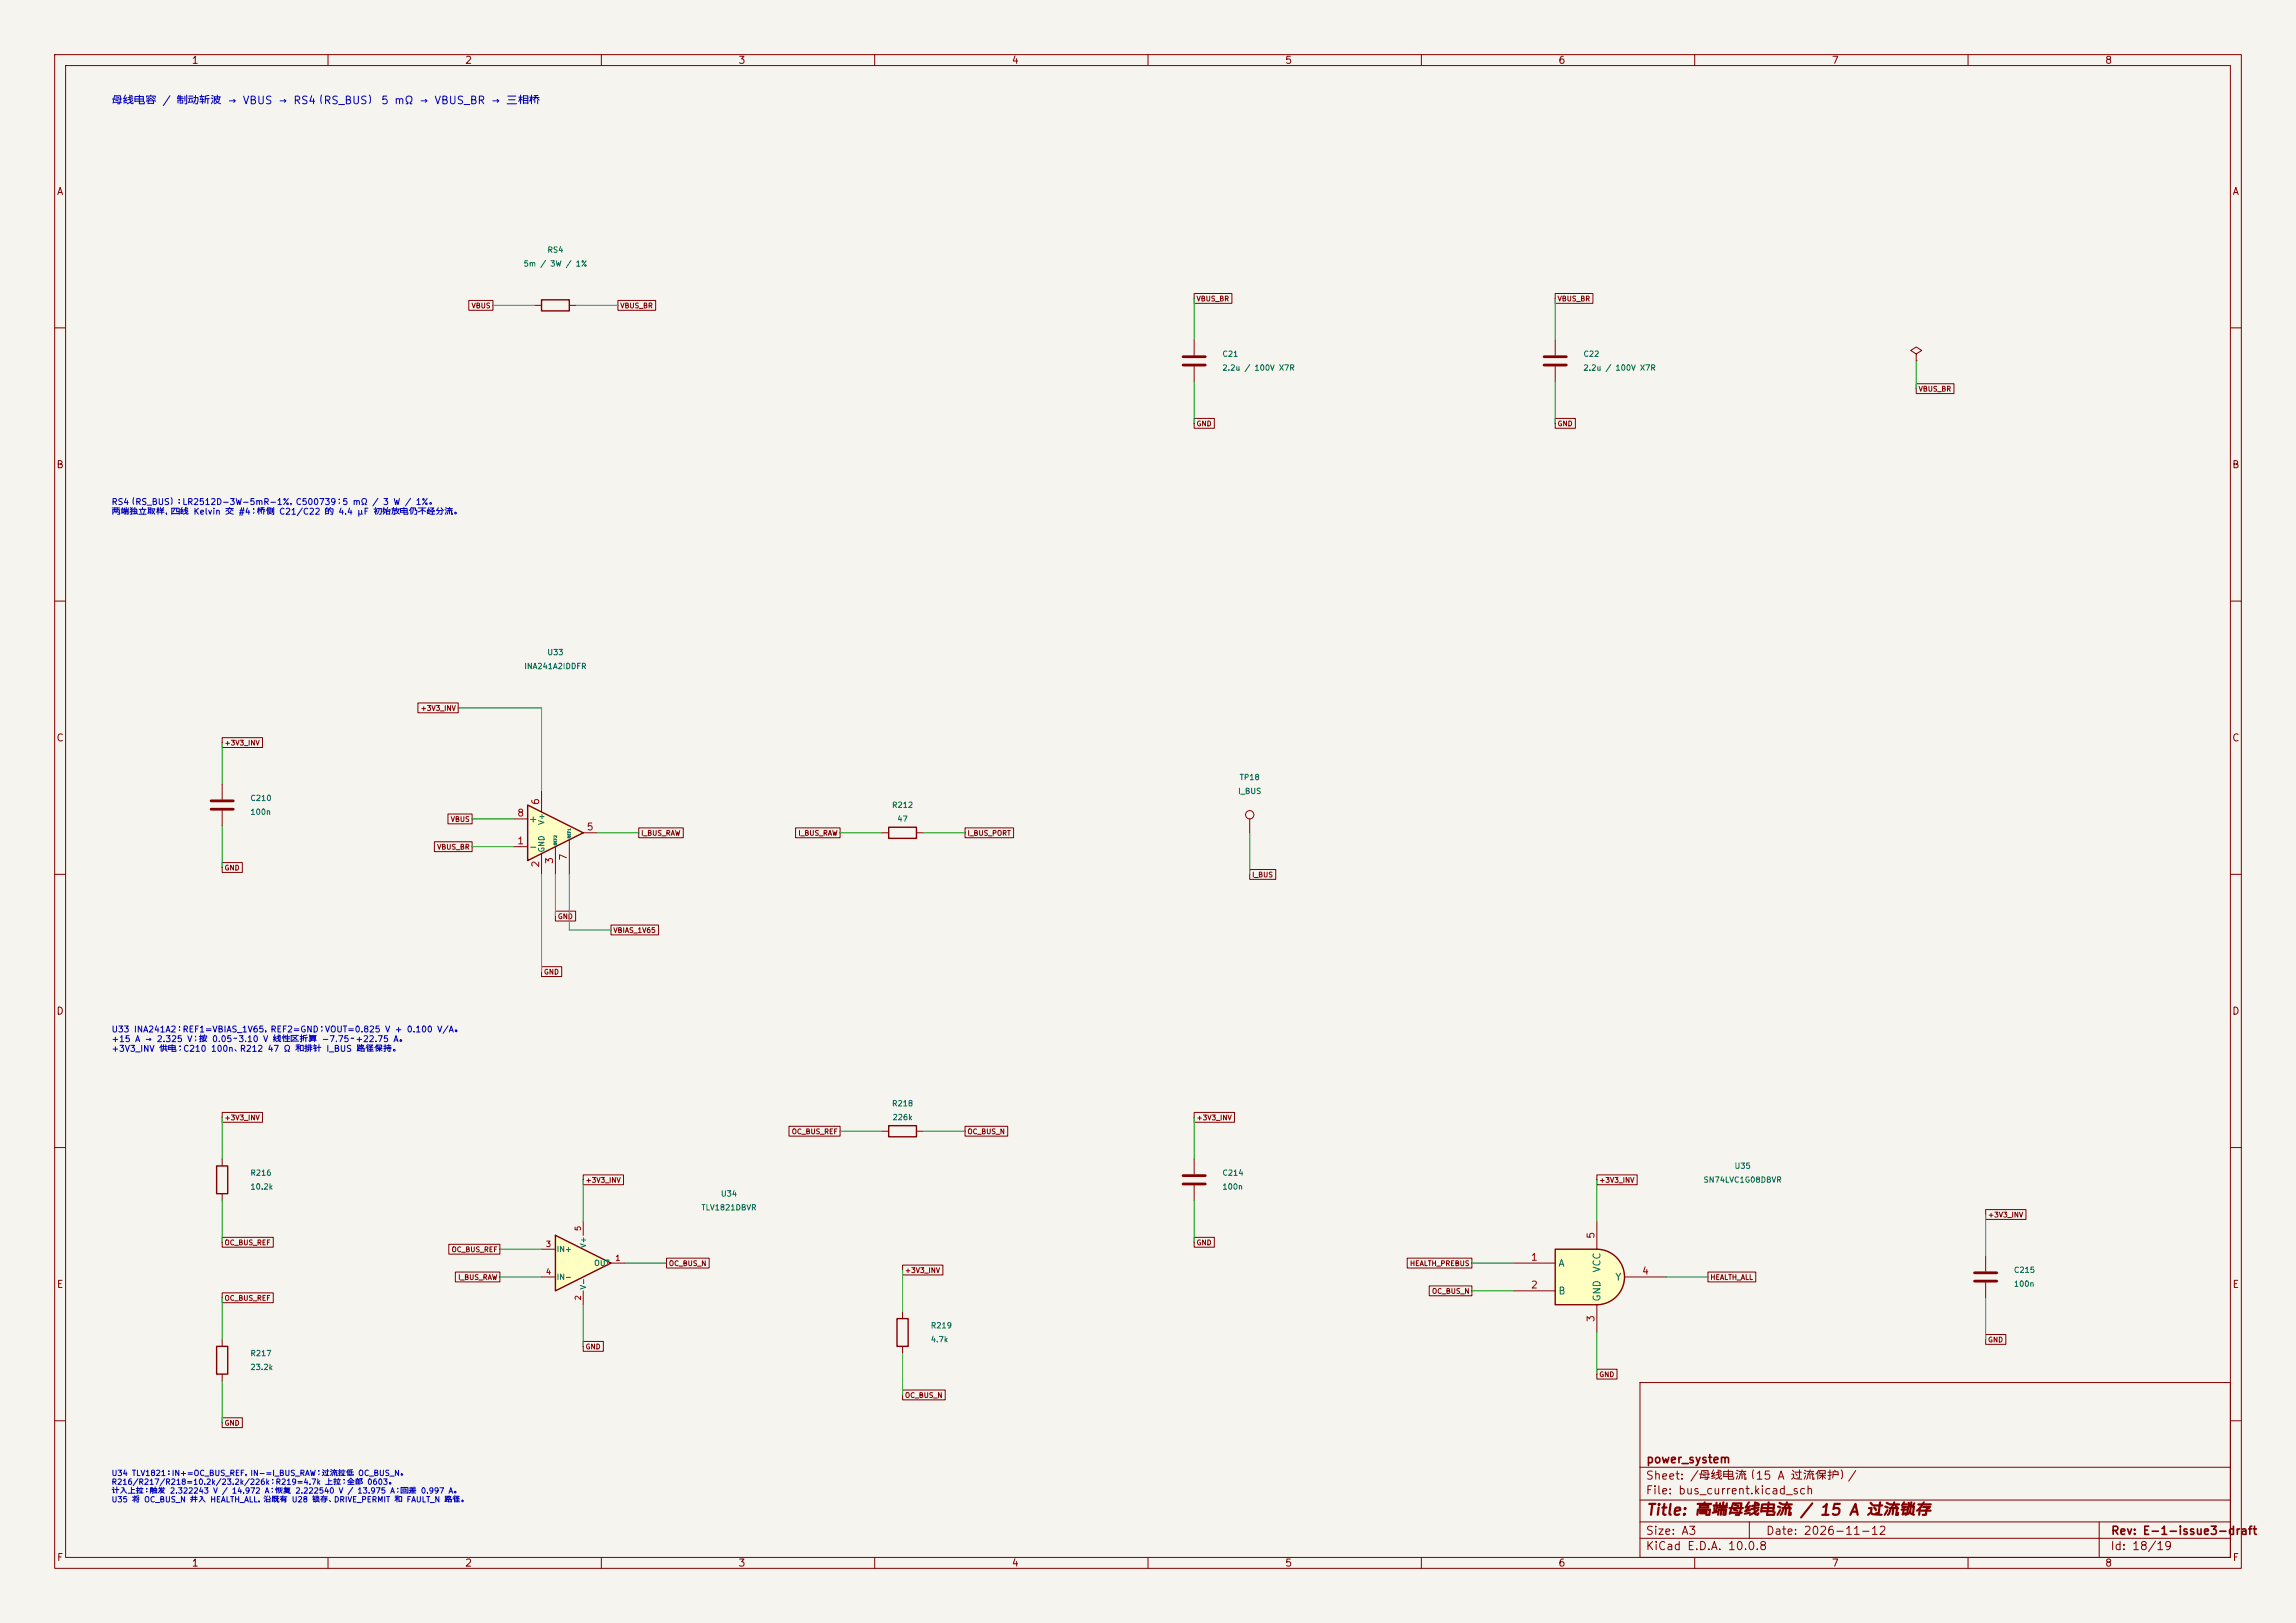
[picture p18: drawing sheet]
<svg xmlns="http://www.w3.org/2000/svg" width="420mm" height="297mm" viewBox="0 0 420 297" stroke-linecap="round" stroke-linejoin="round" font-family="sans-serif">
<defs><g id="words">
<text font-size="2" fill="#840000" x="301" y="277.8">Title: 高端母线电流 / 15 A 过流锁存</text>
<g font-size="1.5" fill="#840000">
<text x="301" y="268.1">power_system</text>
<text x="300.9" y="273.8">File: bus_current.kicad_sch</text>
<text x="300.9" y="271.1">Sheet: /母线电流（15 A 过流保护）/</text>
<text x="300.9" y="281.2">Size: A3</text>
<text x="322.9" y="281.2">Date: 2026-11-12</text>
<text x="386" y="281.2">Rev: E-1-issue3-draft</text>
<text x="300.9" y="284">KiCad E.D.A. 10.0.8</text>
<text x="385.9" y="284">Id: 18/19</text>
</g>
<text font-size="1.4" fill="#0000c2" x="20.3" y="19.4">母线电容 / 制动斩波 → VBUS → RS4（RS_BUS） 5 mΩ → VBUS_BR → 三相桥</text>
<g font-size="1.3" fill="#840000">
<text x="35" y="12">1</text>
<text x="85" y="12">2</text>
<text x="135" y="12">3</text>
<text x="185" y="12">4</text>
<text x="235" y="12">5</text>
<text x="285" y="12">6</text>
<text x="335" y="12">7</text>
<text x="385" y="12">8</text>
<text x="10.3" y="36">A</text>
<text x="408.3" y="36">A</text>
<text x="10.2" y="86">B</text>
<text x="408.2" y="86">B</text>
<text x="10.2" y="136">C</text>
<text x="408.2" y="136">C</text>
<text x="10.2" y="186">D</text>
<text x="408.2" y="186">D</text>
<text x="10.3" y="236">E</text>
<text x="408.3" y="236">E</text>
<text x="10.3" y="286">F</text>
<text x="35" y="287">1</text>
<text x="85" y="287">2</text>
<text x="135" y="287">3</text>
<text x="185" y="287">4</text>
<text x="235" y="287">5</text>
<text x="285" y="287">6</text>
<text x="335" y="287">7</text>
<text x="385" y="287">8</text>
<text x="408.3" y="286">F</text>
</g>
<g font-size="1.3" fill="#a90000">
<text x="94.5" y="149.7">8</text>
<text x="98.9" y="147.4" transform="rotate(-90 98.9 147.4)">6</text>
<text x="94.5" y="154.8">1</text>
<text x="107.2" y="152.3">5</text>
<text x="98.9" y="158.8" transform="rotate(-90 98.9 158.8)">2</text>
<text x="101.5" y="158.2" transform="rotate(-90 101.5 158.2)">3</text>
<text x="104" y="157.6" transform="rotate(-90 104 157.6)">7</text>
<text x="292" y="226.8" transform="rotate(-90 292 226.8)">5</text>
<text x="279.9" y="231">1</text>
<text x="300.3" y="233.5">4</text>
<text x="279.9" y="236.1">2</text>
<text x="292" y="242" transform="rotate(-90 292 242)">3</text>
</g>
<g font-size="1.3" fill="#006464">
<text x="96.6" y="155.9">-</text>
<text x="96.6" y="150.8">+</text>
<text x="285" y="232.1">A</text>
<text x="293.1" y="233" transform="rotate(-90 293.1 233)">VCC</text>
<text x="285" y="237.2">B</text>
<text x="293.1" y="238.3" transform="rotate(-90 293.1 238.3)">GND</text>
<text x="295.4" y="234.6">Y</text>
</g>
<g font-size="1.1" fill="#0000c2">
<text x="20.3" y="92.7">RS4（RS_BUS）：LR2512D-3W-5mR-1%，C500739；5 mΩ / 3 W / 1%。</text>
<text x="20.3" y="94.4">两端独立取样，四线 Kelvin 交 #4；桥侧 C21/C22 的 4.4 µF 初始放电仍不经分流。</text>
<text x="20.3" y="189.2">U33 INA241A2：REF1=VBIAS_1V65，REF2=GND；VOUT=0.825 V + 0.100 V/A。</text>
<text x="20.3" y="191">+15 A → 2.325 V；按 0.05～3.10 V 线性区折算 −7.75～+22.75 A。</text>
<text x="20.3" y="192.7">+3V3_INV 供电；C210 100n、R212 47 Ω 和排针 I_BUS 路径保持。</text>
</g>
<g font-size="1" fill="#006464">
<text x="100" y="46.5">RS4</text>
<text x="95.7" y="49">5m / 3W / 1%</text>
<text x="223.5" y="65.5">C21</text>
<text x="289.5" y="65.5">C22</text>
<text x="223.5" y="68.1">2.2u / 100V X7R</text>
<text x="289.5" y="68.1">2.2u / 100V X7R</text>
<text x="95.8" y="122.7">INA241A2IDDFR</text>
<text x="100" y="120.1">U33</text>
<text x="226.7" y="143">TP18</text>
<text x="45.7" y="146.8">C210</text>
<text x="45.7" y="149.3">100n</text>
<text x="163.1" y="148.1">R212</text>
<text x="226.4" y="145.5">I_BUS</text>
<text x="99.8" y="151" transform="rotate(-90 99.8 151)">V+</text>
<text x="164" y="150.6">47</text>
<text x="99.8" y="156.1" transform="rotate(-90 99.8 156.1)">GND</text>
<text x="163.1" y="202.7">R218</text>
<text x="163.2" y="205.2">226k</text>
<text x="45.7" y="215.4">R216</text>
<text x="223.5" y="215.4">C214</text>
<text x="317.2" y="214.1">U35</text>
<text x="45.7" y="217.9">10.2k</text>
<text x="128.2" y="221.7">TLV1821DBVR</text>
<text x="131.8" y="219.2">U34</text>
<text x="223.5" y="217.9">100n</text>
<text x="311.5" y="216.7">SN74LVC1G08DBVR</text>
<text x="101.7" y="229.4">IN+</text>
<text x="107.4" y="228.5" transform="rotate(-90 107.4 228.5)">V+</text>
<text x="108.6" y="231.9">OUT</text>
<text x="368.3" y="233.2">C215</text>
<text x="101.7" y="234.4">IN-</text>
<text x="107.4" y="236.1" transform="rotate(-90 107.4 236.1)">V-</text>
<text x="368.3" y="235.7">100n</text>
<text x="170.2" y="243.3">R219</text>
<text x="170.2" y="245.9">4.7k</text>
<text x="45.7" y="248.4">R217</text>
<text x="45.7" y="250.9">23.2k</text>
</g>
<g font-size="1" fill="#a90000">
<text x="106.5" y="225.4" transform="rotate(-90 106.5 225.4)">5</text>
<text x="99.8" y="228.4">3</text>
<text x="99.8" y="233.5">4</text>
<text x="112.5" y="231">1</text>
<text x="106.5" y="238.1" transform="rotate(-90 106.5 238.1)">2</text>
</g>
<g font-size="1" fill="#0000c2">
<text x="20.3" y="270.3">U34 TLV1821：IN+=OC_BUS_REF，IN−=I_BUS_RAW；过流拉低 OC_BUS_N。</text>
<text x="20.3" y="271.9">R216/R217/R218=10.2k/23.2k/226k；R219=4.7k 上拉；全部 0603。</text>
<text x="20.3" y="273.6">计入上拉：触发 2.322243 V / 14.972 A；恢复 2.222540 V / 13.975 A；回差 0.997 A。</text>
<text x="20.3" y="275.2">U35 将 OC_BUS_N 并入 HEALTH_ALL，沿既有 U28 锁存、DRIVE_PERMIT 和 FAULT_N 路径。</text>
</g>
<g font-size=".9" fill="#840000">
<text x="86.2" y="56.6">VBUS</text>
<text x="113.4" y="56.6">VBUS_BR</text>
<text x="218.8" y="55.4">VBUS_BR</text>
<text x="284.8" y="55.4">VBUS_BR</text>
<text x="350.9" y="71.9">VBUS_BR</text>
<text x="218.8" y="78.2">GND</text>
<text x="284.8" y="78.2">GND</text>
<text x="76.9" y="130.3">+3V3_INV</text>
<text x="41" y="136.6">+3V3_INV</text>
<text x="79.9" y="155.7">VBUS_BR</text>
<text x="82.4" y="150.6">VBUS</text>
<text x="117.2" y="153.1">I_BUS_RAW</text>
<text x="145.9" y="153.1">I_BUS_RAW</text>
<text x="176.9" y="153.1">I_BUS_PORT</text>
<text x="41" y="159.5">GND</text>
<text x="228.9" y="160.8">I_BUS</text>
<text x="101.9" y="168.4">GND</text>
<text x="112.1" y="170.9">VBIAS_1V65</text>
<text x="99.4" y="178.5">GND</text>
<text x="41" y="205.2">+3V3_INV</text>
<text x="144.7" y="207.8">OC_BUS_REF</text>
<text x="176.9" y="207.8">OC_BUS_N</text>
<text x="218.8" y="205.2">+3V3_INV</text>
<text x="107" y="216.6">+3V3_INV</text>
<text x="292.4" y="216.6">+3V3_INV</text>
<text x="363.6" y="223">+3V3_INV</text>
<text x="41" y="228.1">OC_BUS_REF</text>
<text x="82.5" y="229.3">OC_BUS_REF</text>
<text x="122.3" y="231.9">OC_BUS_N</text>
<text x="165.4" y="233.2">+3V3_INV</text>
<text x="218.8" y="228.1">GND</text>
<text x="257.8" y="231.9">HEALTH_PREBUS</text>
<text x="41" y="238.2">OC_BUS_REF</text>
<text x="83.7" y="234.4">I_BUS_RAW</text>
<text x="261.9" y="237">OC_BUS_N</text>
<text x="312.8" y="234.4">HEALTH_ALL</text>
<text x="363.6" y="245.9">GND</text>
<text x="107" y="247.1">GND</text>
<text x="165.4" y="256">OC_BUS_N</text>
<text x="292.4" y="252.2">GND</text>
<text x="41" y="261.1">GND</text>
</g>
<g font-size=".5" fill="#006464">
<text x="102" y="154.8" transform="rotate(-90 102 154.8)">REF2</text>
<text x="104.5" y="153.5" transform="rotate(-90 104.5 153.5)">REF1</text>
</g>
</g></defs>
<path d="M0 0h420v297h-420z" fill="#f5f4ef" stroke="#f5f4ef" stroke-width=".18"/>
<g fill="none" stroke="#840000" stroke-width=".18">
<path d="M10 10h400v277h-400zM12 12h396v273h-396zM60 10v2M110 10v2M160 10v2M210 10v2M260 10v2M310 10v2M360 10v2M10 60h2M218.4 62.2v2.8M218.4 67.1v2.8"/>
<path d="M350.5 64.8l1-.7-1-.6-1 .6 1 .7v1.2M350.5 66h.1M408 60h2M10 110h2M408 110h2M10 160h2M40.6 143.5v2.8M40.6 148.3v2.8M161.3 152.4h1.3M167.6 152.4h1.3M228.6 149.9v2.5M408 160h2"/>
<path d="M10 210h2M40.6 212.1v1.3M40.6 218.4v1.3M408 210h2M40.6 245.1v1.3M40.6 251.5v1.2M300 253h108v32h-108zM10 260h2M300 278.5h108M300 274.5h108M300 268.5h108M320 278.5v3"/>
<path d="M384 278.5v6.5M408 260h2M60 285v2M110 285v2M160 285v2M210 285v2M260 285v2M300 281.5h108M310 285v2M360 285v2"/>
<circle cx="228.6" cy="149.1" r=".76"/>
</g>
<path d="M216.4 65.3h4.1M216.4 66.8h4.1M38.6 146.6h4.1M38.6 148.1h4.1" fill="none" stroke="#840000" stroke-width=".51"/>
<path d="M162.6 151.4h5v2h-5zM39.6 213.4h2.1v5h-2.1zM39.6 246.4h2.1v5.1h-2.1z" fill="none" stroke="#840000" stroke-width=".25"/>
<path d="M101.6 226.1l10.2 5-10.2 5.1z" fill="#ffffc2"/>
<path d="M101.6 226.1l10.2 5-10.2 5.1z" fill="none" stroke="#840000" stroke-width=".25"/>
<path d="M99.1 228.6h2.5M99.1 233.7h2.5M106.7 223.5v2.6M106.7 236.2v2.6M111.8 231.1h2.5" fill="none" stroke="#840000" stroke-width=".18"/>
<path d="M292.1 228.6a5.1 5.1 0 0 1 5.1 5.1 5.1 5.1 0 0 1-5.1 5.1z" fill="#ffffc2" stroke="#ffffc2" stroke-width=".18"/>
<path d="M284.5 228.6h7.6v10.2h-7.6z" fill="#ffffc2"/>
<path d="M284.5 228.6h7.6a5.1 5.1 0 0 1 5.1 5.1 5.1 5.1 0 0 1-5.1 5.1h-7.6z" fill="none" stroke="#840000" stroke-width=".25"/>
<path d="M218.4 212.1v2.8M218.4 216.9v2.8M276.9 231.1h7.6M276.9 236.2h7.6M292.1 223.5v5.1M292.1 238.8v5M297.2 233.7h7.6" fill="none" stroke="#840000" stroke-width=".18"/>
<path d="M216.4 215.1h4.1M216.4 216.7h4.1" fill="none" stroke="#840000" stroke-width=".51"/>
<path d="M96.5 147.3l10.2 5.1-10.2 5.1z" fill="#ffffc2"/>
<path d="M99.1 54.9h5v2h-5zM96.5 147.3l10.2 5.1-10.2 5.1zM162.6 206h5v2h-5zM164.1 241.3h2v5.1h-2z" fill="none" stroke="#840000" stroke-width=".25"/>
<g fill="none" stroke="#840000" stroke-width=".18">
<path d="M85.8 55h4.4v1.8h-4.4zM97.8 55.9h1.3M104.1 55.9h1.3M113 55h6.9v1.8h-6.9zM218.4 53.7h6.9v1.8h-6.9zM284.5 53.7h6.9v1.8h-6.9zM218.4 76.6h3.7v1.8h-3.7zM284.5 76.6h3.7v1.8h-3.7zM284.5 62.2v2.8M284.5 67.1v2.8M350.5 70.2h6.9v1.8h-6.9zM40.6 135h7.4v1.8h-7.4z"/>
<path d="M76.4 128.6h7.4v1.8h-7.4zM40.6 157.8h3.7v1.9h-3.7zM79.5 154h6.9v1.8h-6.9zM81.9 149h4.5v1.8h-4.5zM94 154.9h2.5M94 149.9h2.5M99.1 144.8v3.8M99.1 156.2v3.8M101.6 154.9v5.1M104.1 153.7v6.3M106.7 152.4h2.5M116.8 151.5h8.2v1.8h-8.2z"/>
<path d="M145.5 151.5h8.2v1.8h-8.2zM176.5 151.5h8.9v1.8h-8.9zM228.6 159.1h4.8v1.8h-4.8zM99.1 176.9h3.6v1.8h-3.6zM101.6 166.7h3.7v1.8h-3.7zM111.8 169.3h8.7v1.8h-8.7zM40.6 203.6h7.4v1.8h-7.4zM106.7 215h7.4v1.8h-7.4zM144.3 206.1h9.4v1.8h-9.4zM161.3 207h1.3M167.6 207h1.3M176.5 206.1h7.8v1.8h-7.8z"/>
<path d="M218.4 203.6h7.4v1.8h-7.4zM292.1 215h7.4v1.8h-7.4zM40.6 236.6h9.4v1.8h-9.4zM40.6 226.4h9.4v1.8h-9.4zM82.1 227.7h9.3v1.8h-9.3zM83.3 232.8h8.1v1.8h-8.1zM121.9 230.2h7.8v1.8h-7.8zM165.1 231.5h7.4v1.8h-7.4zM218.4 226.4h3.7v1.8h-3.7zM257.4 230.2h11.8v1.8h-11.8zM261.4 235.3h7.8v1.8h-7.8zM312.4 232.8h8.8v1.8h-8.8z"/>
<path d="M363.2 221.3h7.4v1.9h-7.4zM363.2 229.9v2.8M363.2 234.7v2.8M40.6 259.4h3.7v1.9h-3.7zM106.7 245.5h3.7v1.8h-3.7zM165.1 254.4h7.8v1.8h-7.8zM165.1 240v1.3M165.1 246.4v1.2M292.1 250.6h3.7v1.8h-3.7zM363.2 244.2h3.7v1.8h-3.7z"/>
</g>
<path d="M282.4 65.3h4.1M282.4 66.8h4.1M361.2 232.9h4.1M361.2 234.4h4.1" fill="none" stroke="#840000" stroke-width=".51"/>
<g fill="none" stroke="#009600" stroke-width=".18">
<path d="M90.2 55.9h7.6M105.4 55.9h7.6M218.4 54.6v7.6M284.5 54.6v7.6M218.4 69.9v7.6M284.5 69.9v7.6M350.5 66v5.1M40.6 135.9v7.6M83.8 129.5h15.3v15.3M40.6 151.1v7.7M86.4 149.9h7.6M86.4 154.9h7.6"/>
<path d="M109.2 152.4h7.6M153.7 152.4h7.6M168.9 152.4h7.6M228.6 152.4v7.6M99.1 160v17.8M101.6 160v7.6M104.1 160v10.2h7.7M40.6 204.5v7.6M40.6 219.7v7.6M106.7 215.9v7.6M153.7 207h7.6M168.9 207h7.6"/>
<path d="M218.4 204.5v7.6M218.4 219.7v7.6M292.1 215.9v7.6M40.6 237.5v7.6M91.4 233.7h7.7M91.4 228.6h7.7M106.7 238.8v7.6M114.3 231.1h7.6M165.1 232.4v7.6M269.2 231.1h7.7M269.2 236.2h7.7M304.8 233.7h7.6"/>
<path d="M363.2 222.2v7.7M363.2 237.5v7.6M40.6 252.7v7.6M165.1 247.6v7.7M292.1 243.8v7.7"/>
</g>
<use href="#words"/>
</svg>
